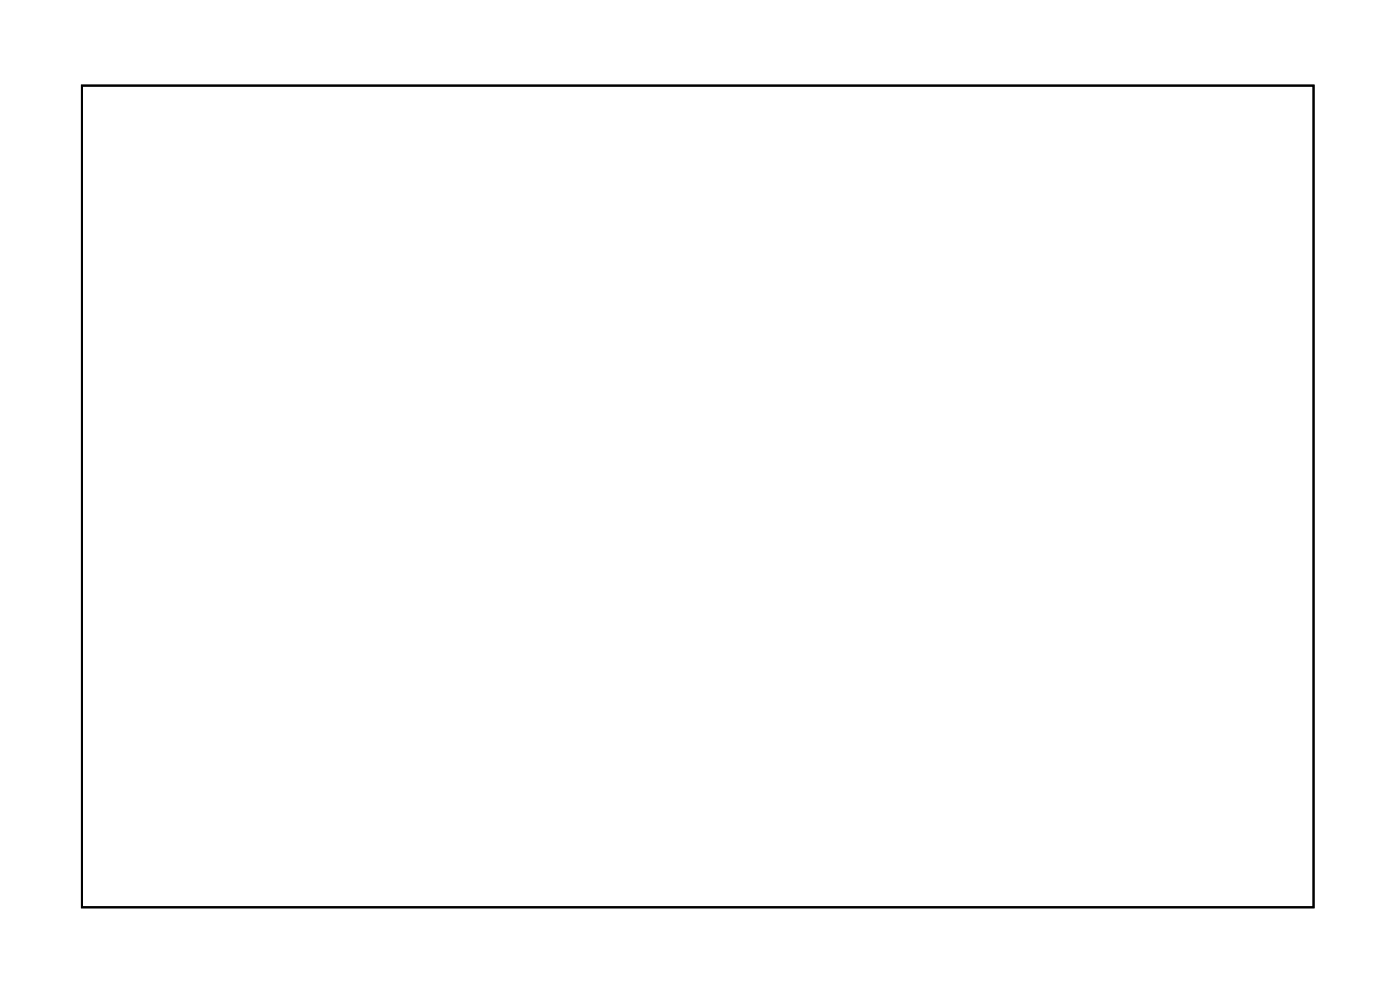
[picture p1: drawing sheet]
<svg xmlns="http://www.w3.org/2000/svg" width="143mm" height="101mm" viewBox="0 0 143 101" stroke-linecap="round" stroke-linejoin="round" font-family="sans-serif">
<path d="M8.4 8.8h126v84h-126z" fill="none" stroke="#000" stroke-width=".2"/>
<path d="M8.4 8.8h126v84h-126z" fill="none" stroke="#000" stroke-width=".1"/>
<circle cx="70.9" cy="43" r=".66" fill="#fff"/>
<circle cx="70.9" cy="43" r=".66" fill="none" stroke="#fff" stroke-width=".56"/>
<path d="M70.2 42.3h1.3v1.4h-1.3z" fill="#fff"/>
<path d="M70.2 42.3h1.3v1.4h-1.3z" fill="none" stroke="#fff" stroke-width=".56"/>
<circle cx="70.9" cy="40.5" r=".66" fill="#fff"/>
<circle cx="70.9" cy="40.5" r=".66" fill="none" stroke="#fff" stroke-width=".56"/>
<circle cx="70.9" cy="37.9" r=".66" fill="#fff"/>
<circle cx="70.9" cy="37.9" r=".66" fill="none" stroke="#fff" stroke-width=".56"/>
<circle cx="70.9" cy="35.4" r=".66" fill="#fff"/>
<circle cx="70.9" cy="35.4" r=".66" fill="none" stroke="#fff" stroke-width=".56"/>
<circle cx="70.9" cy="32.8" r=".66" fill="#fff"/>
<circle cx="70.9" cy="32.8" r=".66" fill="none" stroke="#fff" stroke-width=".56"/>
<circle cx="70.9" cy="30.3" r=".66" fill="#fff"/>
<circle cx="70.9" cy="30.3" r=".66" fill="none" stroke="#fff" stroke-width=".56"/>
<circle cx="70.9" cy="27.8" r=".66" fill="#fff"/>
<circle cx="70.9" cy="27.8" r=".66" fill="none" stroke="#fff" stroke-width=".56"/>
<circle cx="70.9" cy="25.2" r=".66" fill="#fff"/>
<circle cx="70.9" cy="25.2" r=".66" fill="none" stroke="#fff" stroke-width=".56"/>
<path d="M100.6 67.7h1.4v1.4h-1.4z" fill="#fff"/>
<path d="M100.6 67.7h1.4v1.4h-1.4z" fill="none" stroke="#fff" stroke-width=".76" stroke-linecap="butt"/>
<circle cx="101.3" cy="68.4" r=".7" fill="#fff"/>
<circle cx="101.3" cy="68.4" r=".7" fill="none" stroke="#fff" stroke-width=".76" stroke-linecap="butt"/>
<circle cx="101.3" cy="60.8" r=".7" fill="#fff"/>
<circle cx="101.3" cy="60.8" r=".7" fill="none" stroke="#fff" stroke-width=".76" stroke-linecap="butt"/>
<circle cx="98.8" cy="68.4" r=".7" fill="#fff"/>
<circle cx="98.8" cy="68.4" r=".7" fill="none" stroke="#fff" stroke-width=".76" stroke-linecap="butt"/>
<circle cx="98.8" cy="60.8" r=".7" fill="#fff"/>
<circle cx="98.8" cy="60.8" r=".7" fill="none" stroke="#fff" stroke-width=".76" stroke-linecap="butt"/>
<circle cx="96.3" cy="68.4" r=".7" fill="#fff"/>
<circle cx="96.3" cy="68.4" r=".7" fill="none" stroke="#fff" stroke-width=".76" stroke-linecap="butt"/>
<circle cx="96.3" cy="60.8" r=".7" fill="#fff"/>
<circle cx="96.3" cy="60.8" r=".7" fill="none" stroke="#fff" stroke-width=".76" stroke-linecap="butt"/>
<circle cx="93.7" cy="68.4" r=".7" fill="#fff"/>
<circle cx="93.7" cy="68.4" r=".7" fill="none" stroke="#fff" stroke-width=".76" stroke-linecap="butt"/>
<circle cx="93.7" cy="60.8" r=".7" fill="#fff"/>
<circle cx="93.7" cy="60.8" r=".7" fill="none" stroke="#fff" stroke-width=".76" stroke-linecap="butt"/>
<circle cx="91.2" cy="68.4" r=".7" fill="#fff"/>
<circle cx="91.2" cy="68.4" r=".7" fill="none" stroke="#fff" stroke-width=".76" stroke-linecap="butt"/>
<circle cx="91.2" cy="60.8" r=".7" fill="#fff"/>
<circle cx="91.2" cy="60.8" r=".7" fill="none" stroke="#fff" stroke-width=".76" stroke-linecap="butt"/>
<circle cx="88.6" cy="68.4" r=".7" fill="#fff"/>
<circle cx="88.6" cy="68.4" r=".7" fill="none" stroke="#fff" stroke-width=".76" stroke-linecap="butt"/>
<circle cx="88.6" cy="60.8" r=".7" fill="#fff"/>
<circle cx="88.6" cy="60.8" r=".7" fill="none" stroke="#fff" stroke-width=".76" stroke-linecap="butt"/>
<circle cx="86.1" cy="68.4" r=".7" fill="#fff"/>
<circle cx="86.1" cy="68.4" r=".7" fill="none" stroke="#fff" stroke-width=".76" stroke-linecap="butt"/>
<circle cx="86.1" cy="60.8" r=".7" fill="#fff"/>
<circle cx="86.1" cy="60.8" r=".7" fill="none" stroke="#fff" stroke-width=".76" stroke-linecap="butt"/>
<circle cx="83.6" cy="68.4" r=".7" fill="#fff"/>
<circle cx="83.6" cy="68.4" r=".7" fill="none" stroke="#fff" stroke-width=".76" stroke-linecap="butt"/>
<circle cx="83.6" cy="60.8" r=".7" fill="#fff"/>
<circle cx="83.6" cy="60.8" r=".7" fill="none" stroke="#fff" stroke-width=".76" stroke-linecap="butt"/>
<circle cx="81" cy="68.4" r=".7" fill="#fff"/>
<circle cx="81" cy="68.4" r=".7" fill="none" stroke="#fff" stroke-width=".76" stroke-linecap="butt"/>
<circle cx="81" cy="60.8" r=".7" fill="#fff"/>
<circle cx="81" cy="60.8" r=".7" fill="none" stroke="#fff" stroke-width=".76" stroke-linecap="butt"/>
<circle cx="78.5" cy="68.4" r=".7" fill="#fff"/>
<circle cx="78.5" cy="68.4" r=".7" fill="none" stroke="#fff" stroke-width=".76" stroke-linecap="butt"/>
<circle cx="78.5" cy="60.8" r=".7" fill="#fff"/>
<circle cx="78.5" cy="60.8" r=".7" fill="none" stroke="#fff" stroke-width=".76" stroke-linecap="butt"/>
<circle cx="75.9" cy="68.4" r=".7" fill="#fff"/>
<circle cx="75.9" cy="68.4" r=".7" fill="none" stroke="#fff" stroke-width=".76" stroke-linecap="butt"/>
<circle cx="75.9" cy="60.8" r=".7" fill="#fff"/>
<circle cx="75.9" cy="60.8" r=".7" fill="none" stroke="#fff" stroke-width=".76" stroke-linecap="butt"/>
<circle cx="73.4" cy="68.4" r=".7" fill="#fff"/>
<circle cx="73.4" cy="68.4" r=".7" fill="none" stroke="#fff" stroke-width=".76" stroke-linecap="butt"/>
<circle cx="73.4" cy="60.8" r=".7" fill="#fff"/>
<circle cx="73.4" cy="60.8" r=".7" fill="none" stroke="#fff" stroke-width=".76" stroke-linecap="butt"/>
<circle cx="70.9" cy="68.4" r=".7" fill="#fff"/>
<circle cx="70.9" cy="68.4" r=".7" fill="none" stroke="#fff" stroke-width=".76" stroke-linecap="butt"/>
<circle cx="70.9" cy="60.8" r=".7" fill="#fff"/>
<circle cx="70.9" cy="60.8" r=".7" fill="none" stroke="#fff" stroke-width=".76" stroke-linecap="butt"/>
<circle cx="68.3" cy="68.4" r=".7" fill="#fff"/>
<circle cx="68.3" cy="68.4" r=".7" fill="none" stroke="#fff" stroke-width=".76" stroke-linecap="butt"/>
<circle cx="68.3" cy="60.8" r=".7" fill="#fff"/>
<circle cx="68.3" cy="60.8" r=".7" fill="none" stroke="#fff" stroke-width=".76" stroke-linecap="butt"/>
<circle cx="93.7" cy="86.2" r=".7" fill="#fff"/>
<circle cx="93.7" cy="86.2" r=".7" fill="none" stroke="#fff" stroke-width=".76" stroke-linecap="butt"/>
<circle cx="103.9" cy="86.2" r=".7" fill="#fff"/>
<circle cx="103.9" cy="86.2" r=".7" fill="none" stroke="#fff" stroke-width=".76" stroke-linecap="butt"/>
<path d="M105.5 80.2h1.8v1.8h-1.8z" fill="#fff"/>
<path d="M105.5 80.2h1.8v1.8h-1.8z" fill="none" stroke="#fff" stroke-width=".76" stroke-linecap="butt"/>
<circle cx="106.4" cy="81.1" r=".91" fill="#fff"/>
<circle cx="106.4" cy="81.1" r=".91" fill="none" stroke="#fff" stroke-width=".76" stroke-linecap="butt"/>
<circle cx="106.4" cy="73.5" r=".91" fill="#fff"/>
<circle cx="106.4" cy="73.5" r=".91" fill="none" stroke="#fff" stroke-width=".76" stroke-linecap="butt"/>
<circle cx="78.5" cy="86.2" r=".64" fill="#fff"/>
<circle cx="78.5" cy="86.2" r=".64" fill="none" stroke="#fff" stroke-width=".76" stroke-linecap="butt"/>
<circle cx="75.9" cy="86.2" r=".64" fill="#fff"/>
<circle cx="75.9" cy="86.2" r=".64" fill="none" stroke="#fff" stroke-width=".76" stroke-linecap="butt"/>
<circle cx="86.1" cy="86.2" r=".64" fill="#fff"/>
<circle cx="86.1" cy="86.2" r=".64" fill="none" stroke="#fff" stroke-width=".76" stroke-linecap="butt"/>
<circle cx="83.6" cy="86.2" r=".64" fill="#fff"/>
<circle cx="83.6" cy="86.2" r=".64" fill="none" stroke="#fff" stroke-width=".76" stroke-linecap="butt"/>
<circle cx="83.4" cy="78.6" r=".65" fill="#fff"/>
<circle cx="83.4" cy="78.6" r=".65" fill="none" stroke="#fff" stroke-width=".75" stroke-linecap="butt"/>
<circle cx="78.5" cy="78.6" r=".65" fill="#fff"/>
<circle cx="78.5" cy="78.6" r=".65" fill="none" stroke="#fff" stroke-width=".75" stroke-linecap="butt"/>
<circle cx="48" cy="58.2" r=".64" fill="#fff"/>
<circle cx="48" cy="58.2" r=".64" fill="none" stroke="#fff" stroke-width=".51"/>
<path d="M46.7 57.7a.76 .76 0 0 0-.2 .8 .76 .76 0 0 0 .7 .5h1.6a.76 .76 0 0 0 .7-.8 .76 .76 0 0 0-.7-.7h-1.6zM47.5 58.2a.51 .51 0 0 1 1 0 .51 .51 0 0 1-1 0z" fill="#fff"/>
<g fill="none" stroke="#fff" stroke-width=".25">
<path d="M46.7 57.7l.5-.2h1.6a.76 .76 0 0 1 .7 .7 .76 .76 0 0 1-.7 .8h-1.6a.76 .76 0 0 1-.7-.5 .76 .76 0 0 1 .2-.8z"/>
<circle cx="48" cy="58.2" r=".51"/>
</g>
<circle cx="48" cy="60.8" r=".64" fill="#fff"/>
<circle cx="48" cy="60.8" r=".64" fill="none" stroke="#fff" stroke-width=".51"/>
<path d="M46.7 60.2a.76 .76 0 0 0-.2 .9 .76 .76 0 0 0 .7 .4h1.6a.76 .76 0 0 0 .7-.7 .76 .76 0 0 0-.7-.8h-1.6zM47.5 60.8a.51 .51 0 0 1 1 0 .51 .51 0 0 1-1 0z" fill="#fff"/>
<g fill="none" stroke="#fff" stroke-width=".25">
<path d="M46.7 60.2l.5-.2h1.6a.76 .76 0 0 1 .7 .8 .76 .76 0 0 1-.7 .7h-1.6a.76 .76 0 0 1-.7-.4 .76 .76 0 0 1 .2-.9z"/>
<circle cx="48" cy="60.8" r=".51"/>
</g>
<circle cx="48" cy="63.3" r=".64" fill="#fff"/>
<circle cx="48" cy="63.3" r=".64" fill="none" stroke="#fff" stroke-width=".51"/>
<path d="M46.7 62.8a.76 .76 0 0 0-.2 .8 .76 .76 0 0 0 .7 .5h1.6a.76 .76 0 0 0 .7-.8 .76 .76 0 0 0-.7-.7h-1.6zM47.5 63.3a.51 .51 0 0 1 1 0 .51 .51 0 0 1-1 0z" fill="#fff"/>
<g fill="none" stroke="#fff" stroke-width=".25">
<path d="M46.7 62.8l.5-.2h1.6a.76 .76 0 0 1 .7 .7 .76 .76 0 0 1-.7 .8h-1.6a.76 .76 0 0 1-.7-.5 .76 .76 0 0 1 .2-.8z"/>
<circle cx="48" cy="63.3" r=".51"/>
</g>
<circle cx="33" cy="60.8" r="1.65" fill="#fff"/>
<circle cx="33" cy="60.8" r="1.65" fill="none" stroke="#fff" stroke-width=".25"/>
<path d="M54.9 52.5h1.4v1.4h-1.4z" fill="#fff"/>
<path d="M54.9 52.5h1.4v1.4h-1.4z" fill="none" stroke="#fff" stroke-width=".76" stroke-linecap="butt"/>
<circle cx="55.6" cy="53.2" r=".7" fill="#fff"/>
<circle cx="55.6" cy="53.2" r=".7" fill="none" stroke="#fff" stroke-width=".76" stroke-linecap="butt"/>
<circle cx="53.1" cy="53.2" r=".7" fill="#fff"/>
<circle cx="53.1" cy="53.2" r=".7" fill="none" stroke="#fff" stroke-width=".76" stroke-linecap="butt"/>
<path d="M54.9 65.2h1.4v1.4h-1.4z" fill="#fff"/>
<path d="M54.9 65.2h1.4v1.4h-1.4z" fill="none" stroke="#fff" stroke-width=".76" stroke-linecap="butt"/>
<circle cx="55.6" cy="65.9" r=".7" fill="#fff"/>
<circle cx="55.6" cy="65.9" r=".7" fill="none" stroke="#fff" stroke-width=".76" stroke-linecap="butt"/>
<circle cx="53.1" cy="65.9" r=".7" fill="#fff"/>
<circle cx="53.1" cy="65.9" r=".7" fill="none" stroke="#fff" stroke-width=".76" stroke-linecap="butt"/>
<circle cx="114" cy="48.1" r=".7" fill="#fff"/>
<circle cx="114" cy="48.1" r=".7" fill="none" stroke="#fff" stroke-width=".76" stroke-linecap="butt"/>
<circle cx="114" cy="53.2" r=".7" fill="#fff"/>
<circle cx="114" cy="53.2" r=".7" fill="none" stroke="#fff" stroke-width=".76" stroke-linecap="butt"/>
<circle cx="78.5" cy="53.2" r=".7" fill="#fff"/>
<circle cx="78.5" cy="53.2" r=".7" fill="none" stroke="#fff" stroke-width=".76" stroke-linecap="butt"/>
<circle cx="65.8" cy="53.2" r=".7" fill="#fff"/>
<circle cx="65.8" cy="53.2" r=".7" fill="none" stroke="#fff" stroke-width=".76" stroke-linecap="butt"/>
<path d="M120.9 39.7h1.5v1.5h-1.5z" fill="#fff"/>
<path d="M120.9 39.7h1.5v1.5h-1.5z" fill="none" stroke="#fff" stroke-width=".76" stroke-linecap="butt"/>
<circle cx="121.7" cy="40.5" r=".74" fill="#fff"/>
<circle cx="121.7" cy="40.5" r=".74" fill="none" stroke="#fff" stroke-width=".76" stroke-linecap="butt"/>
<circle cx="121.7" cy="37.9" r=".74" fill="#fff"/>
<circle cx="121.7" cy="37.9" r=".74" fill="none" stroke="#fff" stroke-width=".76" stroke-linecap="butt"/>
<circle cx="121.7" cy="35.4" r=".74" fill="#fff"/>
<circle cx="121.7" cy="35.4" r=".74" fill="none" stroke="#fff" stroke-width=".76" stroke-linecap="butt"/>
</svg>
